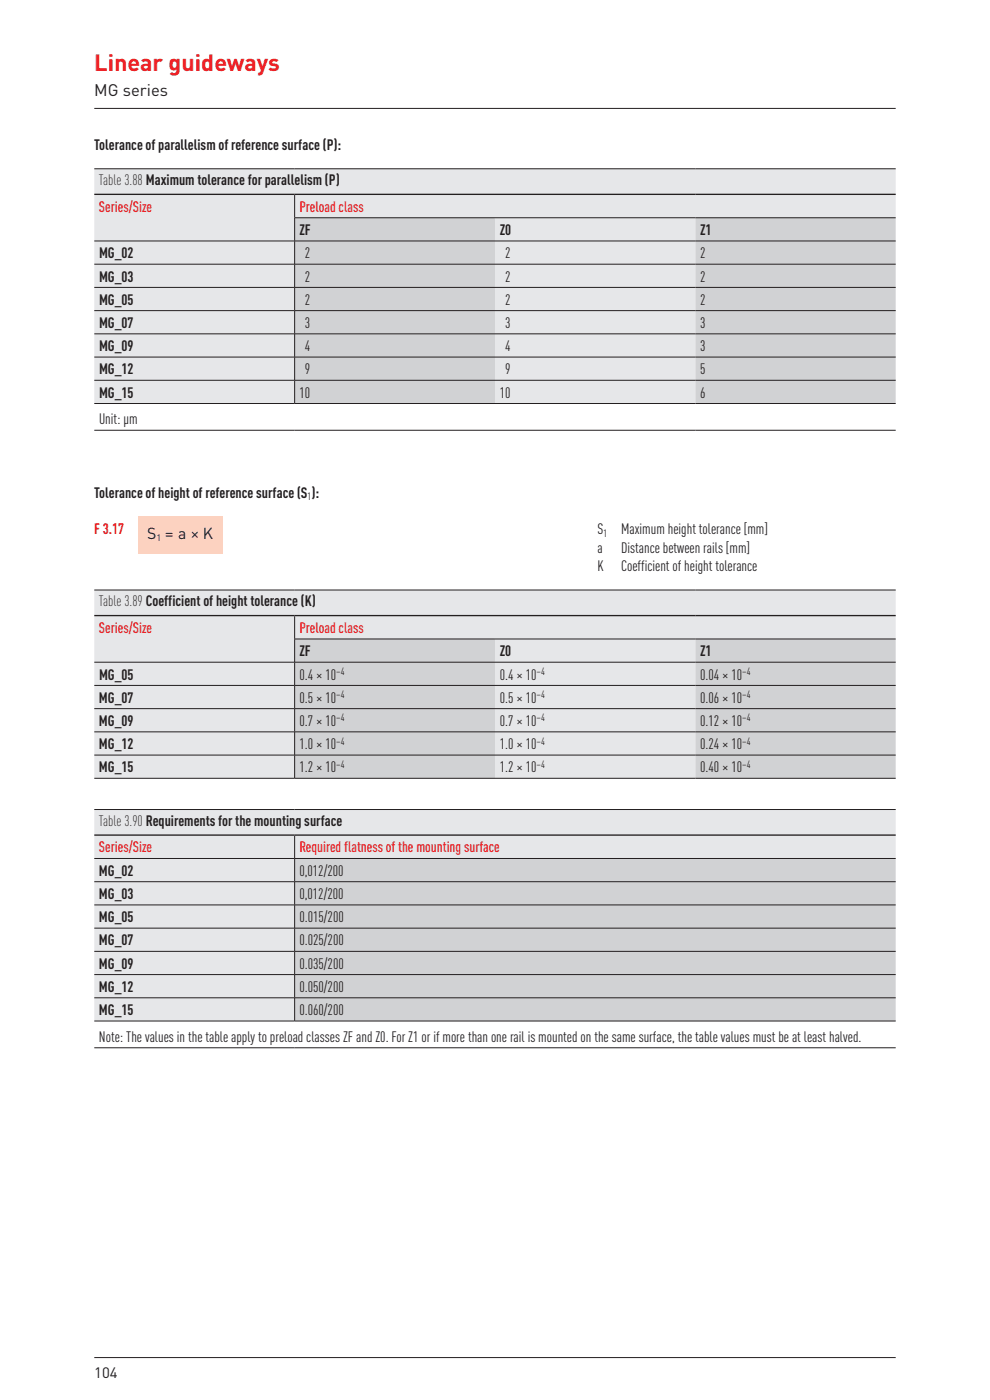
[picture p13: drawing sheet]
<svg xmlns="http://www.w3.org/2000/svg" width="210mm" height="297mm" viewBox="0 0 210 297" stroke-linecap="round" stroke-linejoin="round" font-family="sans-serif">
<defs><g id="words">
<text font-size="4.9" fill="#ee1d23" x="20" y="15">Linear guideways</text>
<text font-size="3.5" fill="#231f20" x="20" y="20.3">MG series</text>
<text font-size="3.4" fill="#231f20" x="31.2" y="114.4">S = a × K</text>
<g font-size="3.2" fill="#231f20">
<text x="20" y="31.9">Tolerance of parallelism of reference surface (P):</text>
<text x="21" y="39.2">Table 3.88 Maximum tolerance for parallelism (P)</text>
<text x="63.5" y="49.9">ZF</text>
<text x="106" y="49.9">Z0</text>
<text x="148.5" y="49.9">Z1</text>
<text x="21" y="59.7">MG_03</text>
<text x="21" y="54.8">MG_02</text>
<text x="64.7" y="59.7">2</text>
<text x="64.7" y="54.8">2</text>
<text x="107.2" y="59.7">2</text>
<text x="107.2" y="54.8">2</text>
<text x="148.5" y="59.7">2</text>
<text x="148.5" y="54.8">2</text>
<text x="21" y="64.6">MG_05</text>
<text x="64.7" y="64.6">2</text>
<text x="107.2" y="64.6">2</text>
<text x="148.5" y="64.6">2</text>
<text x="21" y="69.6">MG_07</text>
<text x="64.7" y="69.6">3</text>
<text x="107.2" y="69.6">3</text>
<text x="148.5" y="69.6">3</text>
<text x="21" y="74.5">MG_09</text>
<text x="64.7" y="74.5">4</text>
<text x="107.2" y="74.5">4</text>
<text x="148.5" y="74.5">3</text>
<text x="21" y="79.4">MG_12</text>
<text x="64.7" y="79.4">9</text>
<text x="107.2" y="79.4">9</text>
<text x="148.5" y="79.4">5</text>
<text x="21" y="84.3">MG_15</text>
<text x="63.5" y="84.3">10</text>
<text x="106" y="84.3">10</text>
<text x="148.5" y="84.3">6</text>
<text x="21" y="90">Unit: μm</text>
<text x="20" y="105.6">Tolerance of height of reference surface (S ):</text>
<text x="126.7" y="113.4">S</text>
<text x="131.7" y="113.4">Maximum height tolerance [mm]</text>
<text x="126.7" y="117.3">a</text>
<text x="131.7" y="117.3">Distance between rails [mm]</text>
<text x="126.7" y="121.1">K</text>
<text x="131.7" y="121.1">Coefficient of height tolerance</text>
<text x="21" y="128.6">Table 3.89 Coefficient of height tolerance (K)</text>
<text x="63.5" y="139.2">ZF</text>
<text x="106" y="139.2">Z0</text>
<text x="148.5" y="139.2">Z1</text>
<text x="21" y="149.1">MG_07</text>
<text x="21" y="144.2">MG_05</text>
<text x="63.5" y="149.1">0.5 × 10</text>
<text x="63.5" y="144.2">0.4 × 10</text>
<text x="106" y="144.2">0.4 × 10</text>
<text x="106" y="149.1">0.5 × 10</text>
<text x="148.5" y="144.2">0.04 × 10</text>
<text x="148.5" y="149.1">0.06 × 10</text>
<text x="21" y="154">MG_09</text>
<text x="63.5" y="154">0.7 × 10</text>
<text x="106" y="154">0.7 × 10</text>
<text x="148.5" y="154">0.12 × 10</text>
<text x="21" y="158.9">MG_12</text>
<text x="63.5" y="158.9">1.0 × 10</text>
<text x="106" y="158.9">1.0 × 10</text>
<text x="148.5" y="158.9">0.24 × 10</text>
<text x="21" y="163.9">MG_15</text>
<text x="63.5" y="163.9">1.2 × 10</text>
<text x="106" y="163.9">1.2 × 10</text>
<text x="148.5" y="163.9">0.40 × 10</text>
<text x="21" y="175.2">Table 3.90 Requirements for the mounting surface</text>
<text x="21" y="185.8">MG_02</text>
<text x="63.5" y="185.8">0,012/200</text>
<text x="21" y="190.7">MG_03</text>
<text x="63.5" y="190.7">0,012/200</text>
<text x="21" y="195.7">MG_05</text>
<text x="63.5" y="195.7">0.015/200</text>
<text x="21" y="200.6">MG_07</text>
<text x="63.5" y="200.6">0.025/200</text>
<text x="21" y="205.5">MG_09</text>
<text x="63.5" y="205.5">0.035/200</text>
<text x="21" y="210.4">MG_12</text>
<text x="21" y="215.3">MG_15</text>
<text x="63.5" y="210.4">0.050/200</text>
<text x="63.5" y="215.3">0.060/200</text>
<text x="21" y="221">Note: The values in the table apply to preload classes ZF and Z0. For Z1 or if more than one rail is mounted on the same surface, the table values must be at least halved.</text>
<text x="20" y="292.4">104</text>
</g>
<g font-size="3.2" fill="#ee1d23">
<text x="21" y="44.9">Series/Size</text>
<text x="63.5" y="44.9">Preload class</text>
<text x="20" y="113.4">F 3.17</text>
<text x="21" y="134.3">Series/Size</text>
<text x="63.5" y="134.3">Preload class</text>
<text x="21" y="180.8">Series/Size</text>
<text x="63.5" y="180.8">Required flatness of the mounting surface</text>
</g>
<g font-size="2.2" fill="#231f20">
<text x="65.2" y="106.1">1</text>
<text x="128" y="113.8">1</text>
<text x="71.3" y="143.2">–4</text>
<text x="113.8" y="143.2">–4</text>
<text x="157.5" y="143.2">–4</text>
<text x="71.3" y="148.1">–4</text>
<text x="113.8" y="148.1">–4</text>
<text x="157.5" y="148.1">–4</text>
<text x="71.3" y="153.1">–4</text>
<text x="113.8" y="153.1">–4</text>
<text x="157.5" y="153.1">–4</text>
<text x="71.3" y="158">–4</text>
<text x="113.8" y="158">–4</text>
<text x="157.5" y="158">–4</text>
<text x="71.3" y="162.9">–4</text>
<text x="113.8" y="162.9">–4</text>
<text x="157.5" y="162.9">–4</text>
</g>
<text font-size="2" fill="#231f20" x="33.2" y="114.8">1</text>
</g></defs>
<path d="M20 23h170M20 288h170" fill="none" stroke="#231f20" stroke-width=".21"/>
<path d="M20 35.8h170v5.4h-170zM20 41.2h42.5v9.9h-42.5zM62.5 41.2h127.5v5h-127.5zM105 46.2h42.5v4.9h-42.5zM20 51.1h42.5v4.9h-42.5zM105 51.1h42.5v4.9h-42.5zM20 56h42.5v5h-42.5zM105 56h42.5v5h-42.5zM20 61h42.5v4.9h-42.5zM105 61h42.5v4.9h-42.5zM20 65.9h42.5v4.9h-42.5zM105 65.9h42.5v4.9h-42.5zM20 70.8h42.5v4.9h-42.5zM105 70.8h42.5v4.9h-42.5zM20 75.7h42.5v5h-42.5zM105 75.7h42.5v5h-42.5zM20 80.7h42.5v4.9h-42.5zM105 80.7h42.5v4.9h-42.5z" fill="#e6e7e9"/>
<path d="M62.5 46.2h42.5v4.9h-42.5zM147.5 46.2h42.5v4.9h-42.5zM62.5 51.1h42.5v4.9h-42.5zM147.5 51.1h42.5v4.9h-42.5zM62.5 56h42.5v5h-42.5zM147.5 56h42.5v5h-42.5zM62.5 61h42.5v4.9h-42.5zM147.5 61h42.5v4.9h-42.5zM62.5 65.9h42.5v4.9h-42.5zM147.5 65.9h42.5v4.9h-42.5zM62.5 70.8h42.5v4.9h-42.5zM147.5 70.8h42.5v4.9h-42.5zM62.5 75.7h42.5v5h-42.5zM147.5 75.7h42.5v5h-42.5zM62.5 80.7h42.5v4.9h-42.5zM147.5 80.7h42.5v4.9h-42.5z" fill="#d1d2d4"/>
<path d="M20 41.2h170" fill="none" stroke="#231f20" stroke-width=".28"/>
<g fill="none" stroke="#231f20" stroke-width=".21">
<path d="M20 35.8h170M20 51.1h170M20 56h170M62.5 46.2h127.5M62.5 41.4v4.8M62.5 46.2v4.9M62.5 51.2v4.8M62.5 56.1v4.8M20 61h170M20 65.9h170M20 70.8h170M20 75.7h170"/>
<path d="M62.5 61v4.9M62.5 65.9v4.9M62.5 70.9v4.8M62.5 75.8v4.8M20 80.7h170M20 85.6h170M20 91.3h170M62.5 80.7v4.9"/>
</g>
<path d="M20 125.2h170v5.4h-170zM20 130.6h42.5v9.9h-42.5zM62.5 130.6h127.5v5h-127.5zM105 135.6h42.5v4.9h-42.5zM20 140.5h42.5v4.9h-42.5zM105 140.5h42.5v4.9h-42.5zM20 145.4h42.5v4.9h-42.5zM105 145.4h42.5v4.9h-42.5zM20 150.3h42.5v5h-42.5zM105 150.3h42.5v5h-42.5zM20 155.3h42.5v4.9h-42.5zM105 155.3h42.5v4.9h-42.5zM20 160.2h42.5v4.9h-42.5zM105 160.2h42.5v4.9h-42.5z" fill="#e6e7e9"/>
<path d="M62.5 135.6h42.5v4.9h-42.5zM147.5 135.6h42.5v4.9h-42.5zM62.5 140.5h42.5v4.9h-42.5zM147.5 140.5h42.5v4.9h-42.5zM62.5 145.4h42.5v4.9h-42.5zM147.5 145.4h42.5v4.9h-42.5zM62.5 150.3h42.5v5h-42.5zM147.5 150.3h42.5v5h-42.5zM62.5 155.3h42.5v4.9h-42.5zM147.5 155.3h42.5v4.9h-42.5zM62.5 160.2h42.5v4.9h-42.5zM147.5 160.2h42.5v4.9h-42.5z" fill="#d1d2d4"/>
<path d="M20 130.6h170" fill="none" stroke="#231f20" stroke-width=".28"/>
<g fill="none" stroke="#231f20" stroke-width=".21">
<path d="M20 125.2h170M62.5 135.6h127.5M62.5 130.7v4.8M62.5 135.6v4.8M20 140.5h170M20 145.4h170M20 150.3h170M20 155.3h170M62.5 140.5v4.9M62.5 145.5v4.8M62.5 150.4v4.8M62.5 155.3v4.8"/>
<path d="M20 160.2h170M20 165.1h170M62.5 160.2v4.9"/>
</g>
<path d="M20 171.7h170v5.5h-170zM20 177.2h42.5v4.9h-42.5zM62.5 177.2h127.5v4.9h-127.5zM20 182.1h42.5v4.9h-42.5zM20 187h42.5v5h-42.5zM20 192h42.5v4.9h-42.5zM20 196.9h42.5v4.9h-42.5zM20 201.8h42.5v5h-42.5zM20 206.8h42.5v4.9h-42.5zM20 211.7h42.5v4.9h-42.5z" fill="#e6e7e9"/>
<path d="M62.5 182.1h127.5v4.9h-127.5zM62.5 187h127.5v5h-127.5zM62.5 192h127.5v4.9h-127.5zM62.5 196.9h127.5v4.9h-127.5zM62.5 201.8h127.5v5h-127.5zM62.5 206.8h127.5v4.9h-127.5zM62.5 211.7h127.5v4.9h-127.5z" fill="#d1d2d4"/>
<path d="M20 177.2h170" fill="none" stroke="#231f20" stroke-width=".28"/>
<g fill="none" stroke="#231f20" stroke-width=".21">
<path d="M20 171.7h170M62.5 177.3v4.8M20 182.1h170M20 187h170M20 192h170M20 196.9h170M62.5 182.2v4.8M62.5 187.1v4.8M62.5 192v4.9M62.5 196.9v4.9M20 201.8h170M20 206.8h170"/>
<path d="M20 211.7h170M20 216.6h170M62.5 201.9v4.8M62.5 206.8v4.8M62.5 211.7v4.9M20 222.3h170"/>
</g>
<path d="M29.2 109.6h18v7.9h-18z" fill="#fcd2c0"/>
<use href="#words"/>
</svg>
